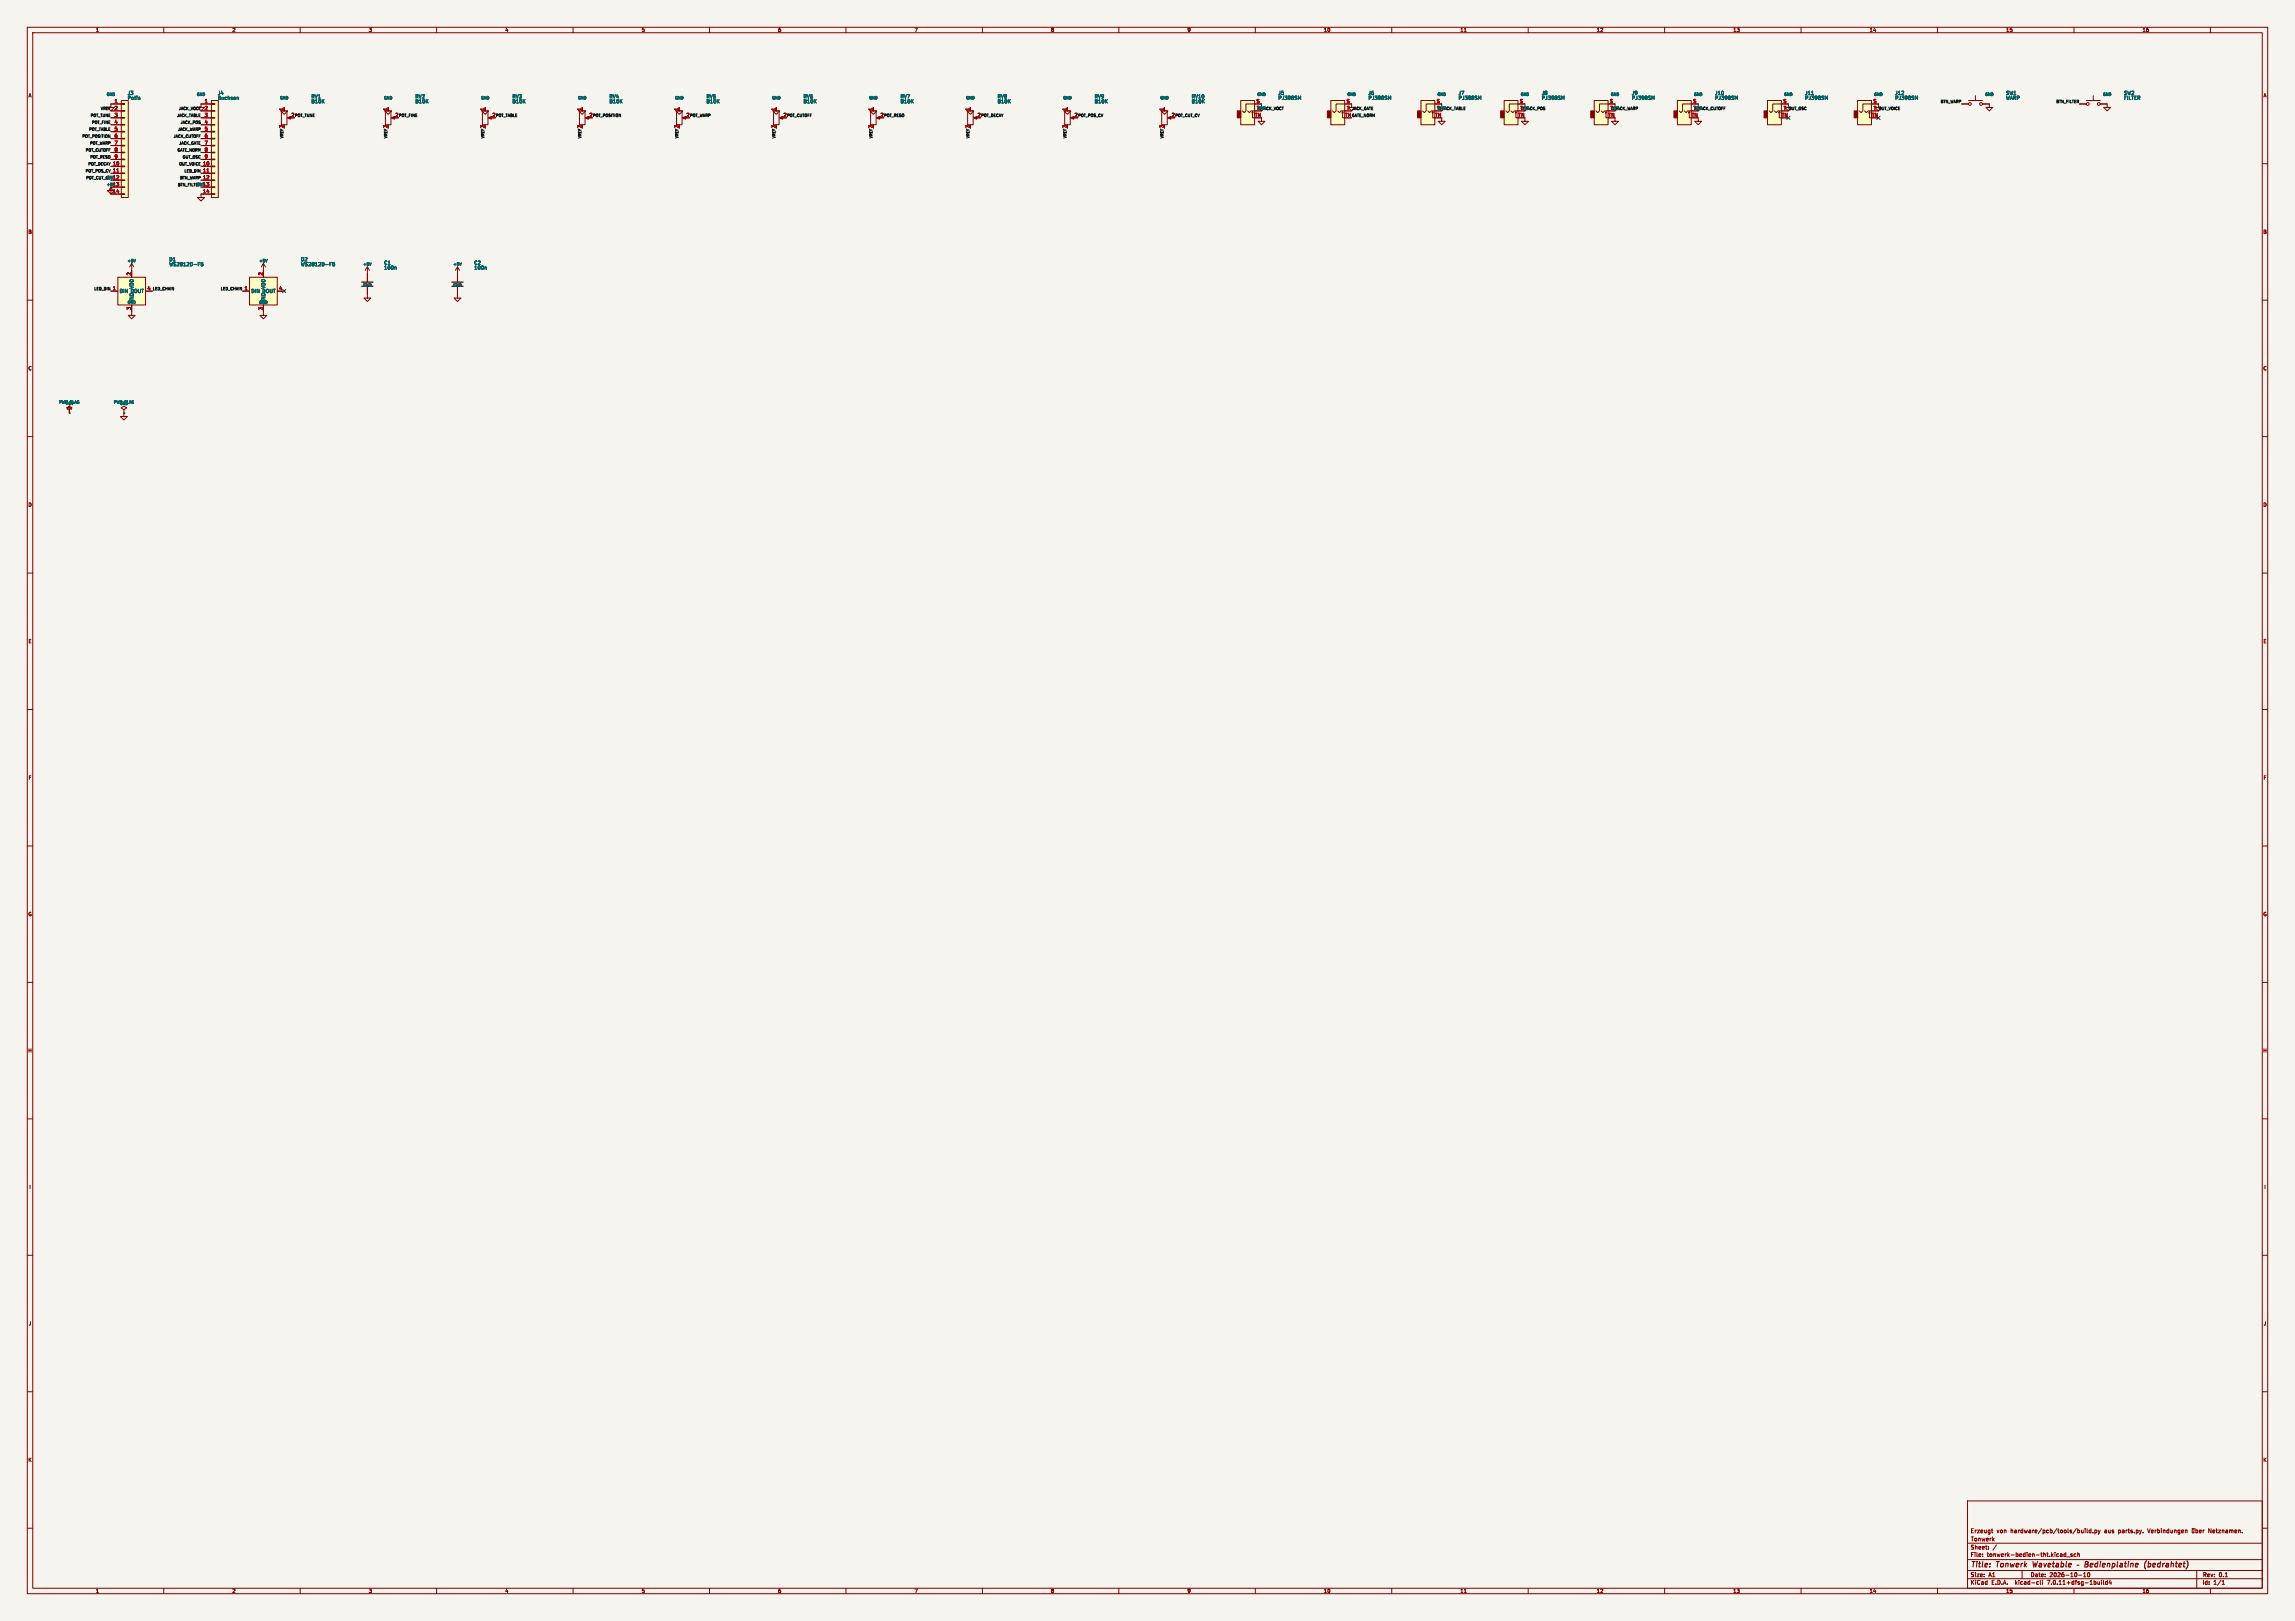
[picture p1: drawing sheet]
<svg xmlns="http://www.w3.org/2000/svg" width="841mm" height="594mm" viewBox="0 0 841 594" stroke-linecap="round" stroke-linejoin="round" font-family="sans-serif">
<defs><g id="words">
<g font-size="2.8" fill="#840000">
<text x="722" y="574.9">Title:</text>
<text x="731.7" y="574.9">Tonwerk</text>
<text x="745.8" y="574.9">Wavetable</text>
<text x="766.4" y="574.9">Bedienplatine</text>
<text x="789" y="574.9">(bedrahtet)</text>
</g>
<g font-size="2.1" fill="#840000">
<text x="722" y="562">Erzeugt</text>
<text x="731.7" y="562">von</text>
<text x="736.8" y="562">hardware/pcb/tools/build.py</text>
<text x="771.3" y="562">aus</text>
<text x="776.6" y="562">parts.py.</text>
<text x="787.5" y="562">Verbindungen</text>
<text x="810" y="562">Netznamen.</text>
<text x="722" y="568">Sheet:</text>
<text x="722" y="565.2">Tonwerk</text>
<text x="722" y="570.7">File:</text>
<text x="728.1" y="570.7">tonwerk-bedien-tht.kicad_sch</text>
<text x="722" y="580.9">KiCad</text>
<text x="722" y="578.1">Size:</text>
<text x="728.7" y="578.1">A1</text>
<text x="729.7" y="580.9">E.D.A.</text>
<text x="738.6" y="580.9">kicad-cli</text>
<text x="744" y="578.1">Date:</text>
<text x="750.5" y="580.9">7.0.11+dfsg-1build4</text>
<text x="751" y="578.1">2026-10-10</text>
<text x="807" y="578.3">Rev:</text>
<text x="807" y="580.9">Id:</text>
<text x="811.1" y="580.9">1/1</text>
<text x="813.4" y="578.3">0.1</text>
</g>
<g font-size="1.8" fill="#840000">
<text x="35" y="11.9">1</text>
<text x="85" y="11.9">2</text>
<text x="135" y="11.9">3</text>
<text x="185" y="11.9">4</text>
<text x="235" y="11.9">5</text>
<text x="285" y="11.9">6</text>
<text x="335" y="11.9">7</text>
<text x="385" y="11.9">8</text>
<text x="435" y="11.9">9</text>
<text x="485" y="11.9">10</text>
<text x="535" y="11.9">11</text>
<text x="585" y="11.9">12</text>
<text x="635" y="11.9">13</text>
<text x="685" y="11.9">14</text>
<text x="735" y="11.9">15</text>
<text x="785" y="11.9">16</text>
<text x="10.3" y="35.9">A</text>
<text x="829.3" y="35.9">A</text>
<text x="10.3" y="85.9">B</text>
<text x="829.2" y="85.9">B</text>
<text x="10.3" y="135.9">C</text>
<text x="829.2" y="135.9">C</text>
<text x="10.3" y="185.9">D</text>
<text x="829.2" y="185.9">D</text>
<text x="10.3" y="235.9">E</text>
<text x="829.3" y="235.9">E</text>
<text x="10.3" y="285.9">F</text>
<text x="829.3" y="285.9">F</text>
<text x="10.3" y="335.9">G</text>
<text x="829.2" y="335.9">G</text>
<text x="10.2" y="385.9">H</text>
<text x="829.2" y="385.9">H</text>
<text x="10.6" y="435.9">I</text>
<text x="829.6" y="435.9">I</text>
<text x="10.4" y="485.9">J</text>
<text x="829.4" y="485.9">J</text>
<text x="10.3" y="535.9">K</text>
<text x="829.2" y="535.9">K</text>
<text x="35" y="583.9">1</text>
<text x="85" y="583.9">2</text>
<text x="135" y="583.9">3</text>
<text x="185" y="583.9">4</text>
<text x="235" y="583.9">5</text>
<text x="285" y="583.9">6</text>
<text x="335" y="583.9">7</text>
<text x="385" y="583.9">8</text>
<text x="435" y="583.9">9</text>
<text x="485" y="583.9">10</text>
<text x="535" y="583.9">11</text>
<text x="585" y="583.9">12</text>
<text x="635" y="583.9">13</text>
<text x="685" y="583.9">14</text>
<text x="735" y="583.9">15</text>
<text x="785" y="583.9">16</text>
</g>
<g font-size="1.8" fill="#006464">
<text x="46.6" y="35">J3</text>
<text x="79.7" y="35">J4</text>
<text x="468.3" y="35">J5</text>
<text x="501.3" y="35">J6</text>
<text x="534.3" y="35">J7</text>
<text x="564.8" y="35">J8</text>
<text x="597.8" y="35">J9</text>
<text x="628.3" y="35">J10</text>
<text x="661.3" y="35">J11</text>
<text x="694.3" y="35">J12</text>
<text x="735" y="35">SW1</text>
<text x="778.2" y="35">SW2</text>
<text x="46.6" y="36.8">Potis</text>
<text x="79.7" y="36.8">Buchsen</text>
<text x="114" y="36.2">RV1</text>
<text x="114" y="38">B10K</text>
<text x="152.1" y="36.2">RV2</text>
<text x="152.1" y="38">B10K</text>
<text x="187.6" y="36.2">RV3</text>
<text x="187.6" y="38">B10K</text>
<text x="223.2" y="36.2">RV4</text>
<text x="223.2" y="38">B10K</text>
<text x="258.7" y="36.2">RV5</text>
<text x="258.7" y="38">B10K</text>
<text x="294.3" y="36.2">RV6</text>
<text x="294.3" y="38">B10K</text>
<text x="329.9" y="36.2">RV7</text>
<text x="329.9" y="38">B10K</text>
<text x="365.4" y="36.2">RV8</text>
<text x="365.4" y="38">B10K</text>
<text x="401" y="36.2">RV9</text>
<text x="401" y="38">B10K</text>
<text x="436.5" y="36.2">RV10</text>
<text x="436.5" y="38">B10K</text>
<text x="460.4" y="40.4">T</text>
<text x="468.3" y="36.8">PJ398SM</text>
<text x="501.3" y="36.8">PJ398SM</text>
<text x="526.5" y="40.4">T</text>
<text x="534.3" y="36.8">PJ398SM</text>
<text x="564.8" y="36.8">PJ398SM</text>
<text x="597.8" y="36.8">PJ398SM</text>
<text x="620.4" y="40.4">T</text>
<text x="628.3" y="36.8">PJ398SM</text>
<text x="661.3" y="36.8">PJ398SM</text>
<text x="694.3" y="36.8">PJ398SM</text>
<text x="735" y="36.8">WARP</text>
<text x="778.2" y="36.8">FILTER</text>
<text x="61.9" y="95.9">D1</text>
<text x="110.1" y="95.9">D2</text>
<text x="61.9" y="97.7">WS2812D-F5</text>
<text x="110.1" y="97.7">WS2812D-F5</text>
<text x="140.6" y="97.2">C1</text>
<text x="140.6" y="99">100n</text>
<text x="173.6" y="97.2">C2</text>
<text x="173.6" y="99">100n</text>
<text x="43.7" y="107.5">DIN DOUT</text>
<text x="49.1" y="105.9" transform="rotate(-90 49.1 105.9)">VDD</text>
<text x="91.9" y="107.5">DIN DOUT</text>
<text x="97.4" y="105.9" transform="rotate(-90 97.4 105.9)">VDD</text>
<text x="49.1" y="111.3" transform="rotate(-90 49.1 111.3)">GND</text>
<text x="97.4" y="111.3" transform="rotate(-90 97.4 111.3)">GND</text>
</g>
<g font-size="1.8" fill="#a90000">
<text x="41.8" y="37.8">1</text>
<text x="41.8" y="40.4">2</text>
<text x="74.9" y="37.8">1</text>
<text x="74.9" y="40.4">2</text>
<text x="103.9" y="40.7" transform="rotate(-90 103.9 40.7)">1</text>
<text x="142" y="40.7" transform="rotate(-90 142 40.7)">1</text>
<text x="177.5" y="40.7" transform="rotate(-90 177.5 40.7)">1</text>
<text x="213.1" y="40.7" transform="rotate(-90 213.1 40.7)">1</text>
<text x="248.7" y="40.7" transform="rotate(-90 248.7 40.7)">1</text>
<text x="284.2" y="40.7" transform="rotate(-90 284.2 40.7)">1</text>
<text x="319.8" y="40.7" transform="rotate(-90 319.8 40.7)">1</text>
<text x="355.3" y="40.7" transform="rotate(-90 355.3 40.7)">1</text>
<text x="390.9" y="40.7" transform="rotate(-90 390.9 40.7)">1</text>
<text x="426.5" y="40.7" transform="rotate(-90 426.5 40.7)">1</text>
<text x="460.3" y="37.8">S</text>
<text x="493.3" y="37.8">S</text>
<text x="493.4" y="40.4">T</text>
<text x="526.3" y="37.8">S</text>
<text x="556.8" y="37.8">S</text>
<text x="556.9" y="40.4">T</text>
<text x="589.8" y="37.8">S</text>
<text x="590" y="40.4">T</text>
<text x="620.3" y="37.8">S</text>
<text x="653.3" y="37.8">S</text>
<text x="653.5" y="40.4">T</text>
<text x="686.4" y="37.8">S</text>
<text x="686.5" y="40.4">T</text>
<text x="41.8" y="42.9">3</text>
<text x="41.8" y="45.5">4</text>
<text x="74.9" y="42.9">3</text>
<text x="74.9" y="45.5">4</text>
<text x="103.9" y="47.1" transform="rotate(-90 103.9 47.1)">3</text>
<text x="106.6" y="42.9">2</text>
<text x="142" y="47.1" transform="rotate(-90 142 47.1)">3</text>
<text x="144.7" y="42.9">2</text>
<text x="177.5" y="47.1" transform="rotate(-90 177.5 47.1)">3</text>
<text x="180.3" y="42.9">2</text>
<text x="213.1" y="47.1" transform="rotate(-90 213.1 47.1)">3</text>
<text x="215.8" y="42.9">2</text>
<text x="248.7" y="47.1" transform="rotate(-90 248.7 47.1)">3</text>
<text x="251.4" y="42.9">2</text>
<text x="284.2" y="47.1" transform="rotate(-90 284.2 47.1)">3</text>
<text x="286.9" y="42.9">2</text>
<text x="319.8" y="47.1" transform="rotate(-90 319.8 47.1)">3</text>
<text x="322.5" y="42.9">2</text>
<text x="355.3" y="47.1" transform="rotate(-90 355.3 47.1)">3</text>
<text x="358.1" y="42.9">2</text>
<text x="390.9" y="47.1" transform="rotate(-90 390.9 47.1)">3</text>
<text x="393.6" y="42.9">2</text>
<text x="426.5" y="47.1" transform="rotate(-90 426.5 47.1)">3</text>
<text x="429.2" y="42.9">2</text>
<text x="459.8" y="42.9">TN</text>
<text x="492.8" y="42.9">TN</text>
<text x="525.8" y="42.9">TN</text>
<text x="556.3" y="42.9">TN</text>
<text x="589.3" y="42.9">TN</text>
<text x="619.8" y="42.9">TN</text>
<text x="652.8" y="42.9">TN</text>
<text x="685.8" y="42.9">TN</text>
<text x="41.8" y="48">5</text>
<text x="41.8" y="50.5">6</text>
<text x="41.8" y="53.1">7</text>
<text x="74.9" y="48">5</text>
<text x="74.9" y="50.5">6</text>
<text x="74.9" y="53.1">7</text>
<text x="41.8" y="55.6">8</text>
<text x="41.8" y="58.2">9</text>
<text x="74.9" y="55.6">8</text>
<text x="74.9" y="58.2">9</text>
<text x="41.2" y="60.7">10</text>
<text x="41.2" y="63.2">11</text>
<text x="41.2" y="65.8">12</text>
<text x="74.3" y="60.7">10</text>
<text x="74.3" y="63.2">11</text>
<text x="74.3" y="65.8">12</text>
<text x="41.2" y="68.3">13</text>
<text x="41.2" y="70.9">14</text>
<text x="74.3" y="68.3">13</text>
<text x="74.3" y="70.9">14</text>
<text x="48" y="101" transform="rotate(-90 48 101)">2</text>
<text x="96.3" y="101" transform="rotate(-90 96.3 101)">2</text>
<text x="41.2" y="106.4">1</text>
<text x="53.9" y="106.4">4</text>
<text x="89.5" y="106.4">1</text>
<text x="102.2" y="106.4">4</text>
<text x="48" y="113.7" transform="rotate(-90 48 113.7)">3</text>
<text x="96.3" y="113.7" transform="rotate(-90 96.3 113.7)">3</text>
</g>
<g font-size="1.4" fill="#006464">
<text x="39" y="35.3">GND</text>
<text x="72" y="35.3">GND</text>
<text x="460.6" y="35.3">GND</text>
<text x="493.6" y="35.3">GND</text>
<text x="526.7" y="35.3">GND</text>
<text x="557.1" y="35.3">GND</text>
<text x="590.2" y="35.3">GND</text>
<text x="620.6" y="35.3">GND</text>
<text x="653.7" y="35.3">GND</text>
<text x="686.7" y="35.3">GND</text>
<text x="727.3" y="35.3">GND</text>
<text x="770.5" y="35.3">GND</text>
<text x="102.5" y="36.6">GND</text>
<text x="140.6" y="36.6">GND</text>
<text x="176.1" y="36.6">GND</text>
<text x="211.7" y="36.6">GND</text>
<text x="247.3" y="36.6">GND</text>
<text x="282.8" y="36.6">GND</text>
<text x="318.4" y="36.6">GND</text>
<text x="353.9" y="36.6">GND</text>
<text x="389.5" y="36.6">GND</text>
<text x="425.1" y="36.6">GND</text>
<text x="460.6" y="40.4">GND</text>
<text x="526.7" y="40.4">GND</text>
<text x="557.1" y="40.4">GND</text>
<text x="590.2" y="40.4">GND</text>
<text x="620.6" y="40.4">GND</text>
<text x="39" y="65.8">GND</text>
<text x="39" y="68.3">+5V</text>
<text x="72" y="68.3">GND</text>
<text x="46.6" y="96.3">+5V</text>
<text x="94.9" y="96.3">+5V</text>
<text x="133" y="97.6">+5V</text>
<text x="166" y="97.6">+5V</text>
<text x="133" y="105.2">GND</text>
<text x="166" y="105.2">GND</text>
<text x="46.6" y="111.5">GND</text>
<text x="94.9" y="111.5">GND</text>
<text x="21.6" y="148.1">PWR_FLAG</text>
<text x="23.7" y="148.6">+5V</text>
<text x="41.6" y="148.1">PWR_FLAG</text>
<text x="43.7" y="148.6">GND</text>
</g>
<g font-size="1.4" fill="#0f0f0f">
<text x="36.8" y="40.4">VREF</text>
<text x="65.4" y="40.4">JACK_VOCT</text>
<text x="462.3" y="40.4">JACK_VOCT</text>
<text x="495.3" y="40.4">JACK_GATE</text>
<text x="528.3" y="40.4">JACK_TABLE</text>
<text x="558.8" y="40.4">JACK_POS</text>
<text x="591.8" y="40.4">JACK_WARP</text>
<text x="622.3" y="40.4">JACK_CUTOFF</text>
<text x="655.3" y="40.4">OUT_OSC</text>
<text x="688.3" y="40.4">OUT_VOICE</text>
<text x="711" y="37.8">BTN_WARP</text>
<text x="753.4" y="37.8">BTN_FILTER</text>
<text x="32.5" y="48">POT_TABLE</text>
<text x="33" y="42.9">POT_TUNE</text>
<text x="33.5" y="45.4">POT_FINE</text>
<text x="64.7" y="42.9">JACK_TABLE</text>
<text x="65" y="48">JACK_WARP</text>
<text x="66" y="45.4">JACK_POS</text>
<text x="107.9" y="42.9">POT_TUNE</text>
<text x="146" y="42.9">POT_FINE</text>
<text x="181.6" y="42.9">POT_TABLE</text>
<text x="217.2" y="42.9">POT_POSITION</text>
<text x="252.7" y="42.9">POT_WARP</text>
<text x="288.3" y="42.9">POT_CUTOFF</text>
<text x="323.8" y="42.9">POT_RESO</text>
<text x="359.4" y="42.9">POT_DECAY</text>
<text x="395" y="42.9">POT_POS_CV</text>
<text x="430.5" y="42.9">POT_CUT_CV</text>
<text x="495.3" y="42.9">GATE_NORM</text>
<text x="30" y="50.5">POT_POSITION</text>
<text x="32.8" y="53.1">POT_WARP</text>
<text x="63.5" y="50.5">JACK_CUTOFF</text>
<text x="65.5" y="53.1">JACK_GATE</text>
<text x="103.9" y="50.9" transform="rotate(-90 103.9 50.9)">VREF</text>
<text x="142" y="50.9" transform="rotate(-90 142 50.9)">VREF</text>
<text x="177.5" y="50.9" transform="rotate(-90 177.5 50.9)">VREF</text>
<text x="213.1" y="50.9" transform="rotate(-90 213.1 50.9)">VREF</text>
<text x="248.6" y="50.9" transform="rotate(-90 248.6 50.9)">VREF</text>
<text x="284.2" y="50.9" transform="rotate(-90 284.2 50.9)">VREF</text>
<text x="319.8" y="50.9" transform="rotate(-90 319.8 50.9)">VREF</text>
<text x="355.3" y="50.9" transform="rotate(-90 355.3 50.9)">VREF</text>
<text x="390.9" y="50.9" transform="rotate(-90 390.9 50.9)">VREF</text>
<text x="426.4" y="50.9" transform="rotate(-90 426.4 50.9)">VREF</text>
<text x="31.2" y="55.6">POT_CUTOFF</text>
<text x="32.9" y="58.1">POT_RESO</text>
<text x="64.9" y="55.6">GATE_NORM</text>
<text x="66.8" y="58.1">OUT_OSC</text>
<text x="31.2" y="63.2">POT_POS_CV</text>
<text x="31.4" y="65.8">POT_CUT_CV</text>
<text x="32.2" y="60.7">POT_DECAY</text>
<text x="65.5" y="60.7">OUT_VOICE</text>
<text x="65.8" y="65.8">BTN_WARP</text>
<text x="67.4" y="63.2">LED_DIN</text>
<text x="65" y="68.3">BTN_FILTER</text>
<text x="34.4" y="106.4">LED_DIN</text>
<text x="55.9" y="106.4">LED_CHAIN</text>
<text x="80.7" y="106.4">LED_CHAIN</text>
</g>
</g></defs>
<path d="M0 0h841v594h-841z" fill="#f5f4ef" stroke="#f5f4ef" stroke-width=".37"/>
<g fill="none" stroke="#840000" stroke-width=".37">
<path d="M10 10h821v574h-821zM12 12h817v570h-817zM60 10v2M110 10v2M160 10v2M210 10v2M260 10v2M310 10v2M360 10v2M410 10v2M460 10v2M510 10v2"/>
<path d="M536.6 11.6h.7M560 10v2M610 10v2M660 10v2M710 10v2M760 10v2M810 10v2M44.4 38h1.3v.2h-1.3zM44.4 36.8h2.6v35.6h-2.6zM44.4 38.1h-3.8v1.3h1.3l-1.3 1.2-1.2-1.2h1.2M77.5 38h1.2v.2h-1.2zM77.5 36.8h2.5v35.6h-2.5z"/>
<path d="M77.5 38.1h-3.8v1.3h1.2l-1.2 1.2-1.3-1.2h1.3M104.1 39.4v1.2h1.3l-1.3 1.3-1.2-1.3h1.2zM142.2 39.4v1.2h1.3l-1.3 1.3-1.2-1.3h1.2zM177.8 39.4v1.2h1.3l-1.3 1.3-1.3-1.3h1.3zM284.5 39.4v1.2h1.2l-1.2 1.3-1.3-1.3h1.3zM320 39.4v1.2h1.3l-1.3 1.3-1.2-1.3h1.2zM355.6 39.4v1.2h1.3l-1.3 1.3-1.3-1.3h1.3zM391.2 39.4v1.2h1.2l-1.2 1.3-1.3-1.3h1.3zM454.7 36.8h5v8.9h-5zM462.3 39.4h-1.3l1.3 1.2 1.2-1.2h-1.2v-1.3h-5.7v2.5l-.7 .7-.6-.7M487.7 36.8h5.1v8.9h-5.1zM495.3 39.4h-1.3l1.3 1.2 1.3-1.2h-1.3v-1.3h-5.7v2.5l-.7 .7-.6-.7"/>
<path d="M520.7 36.8h5.1v8.9h-5.1zM528.3 39.4h-1.3l1.3 1.2 1.3-1.2h-1.3v-1.3h-5.7v2.5l-.6 .7-.7-.7M551.2 36.8h5.1v8.9h-5.1zM558.8 39.4h-1.3l1.3 1.2 1.3-1.2h-1.3v-1.3h-5.7v2.5l-.7 .7-.6-.7M584.2 36.8h5.1v8.9h-5.1zM591.8 39.4h-1.3l1.3 1.2 1.3-1.2h-1.3v-1.3h-5.7v2.5l-.6 .7-.7-.7M614.7 36.8h5.1v8.9h-5.1zM622.3 39.4h-1.3l1.3 1.2 1.3-1.2h-1.3v-1.3h-5.7v2.5l-.7 .7-.6-.7M647.7 36.8h5.1v8.9h-5.1zM655.3 39.4h-1.3l1.3 1.2 1.3-1.2h-1.3v-1.3h-5.7v2.5l-.6 .7-.7-.7M680.7 36.8h5.1v8.9h-5.1zM688.3 39.4h-1.2l1.2 1.2 1.3-1.2h-1.3v-1.3h-5.7v2.5l-.6 .7-.6-.7"/>
<path d="M718.8 38.1h2.6M721.4 36.8h5M723.9 35.1v1.7M726.4 38.1h2.6v1.3h1.2l-1.2 1.2-1.3-1.2h1.3M762 38.1h2.5M764.5 36.8h5.1M767.1 35.1v1.7M769.6 38.1h2.6v1.3h1.2l-1.2 1.2-1.3-1.2h1.3M10 60h2M40.6 40.6h3.8M40.6 43.2h3.8M40.6 45.7h3.8"/>
<path d="M40.6 48.3h3.8M40.6 50.8h3.8M40.6 53.3h3.8M40.6 55.9h3.8M40.6 58.4h3.8M44.4 58.3h1.3v.2h-1.3zM44.4 55.8h1.3v.2h-1.3zM44.4 53.2h1.3v.3h-1.3zM44.4 50.7h1.3v.2h-1.3zM44.4 48.1h1.3v.3h-1.3zM44.4 45.6h1.3v.2h-1.3zM44.4 43.1h1.3v.2h-1.3z"/>
<path d="M44.4 40.5h1.3v.3h-1.3zM73.7 40.6h3.8M73.7 43.2h3.8M73.7 45.7h3.8M73.7 48.3h3.8M73.7 50.8h3.8M73.7 53.3h3.8M73.7 55.9h3.8M73.7 58.4h3.8M77.5 58.3h1.2v.2h-1.2zM77.5 55.8h1.2v.2h-1.2zM77.5 53.2h1.2v.3h-1.2z"/>
<path d="M77.5 50.7h1.2v.2h-1.2zM77.5 48.1h1.2v.3h-1.2zM77.5 45.6h1.2v.2h-1.2zM77.5 43.1h1.2v.2h-1.2zM77.5 40.5h1.2v.3h-1.2zM103.1 40.6h2.1v5.1h-2.1zM105.7 43.2h1M141.2 40.6h2.1v5.1h-2.1zM143.8 43.2h1M176.8 40.6h2v5.1h-2zM179.3 43.2h1M212.1 40.6h1.3v-1.2v1.2h1.2l-1.2 1.3z"/>
<path d="M212.3 40.6h2.1v5.1h-2.1zM214.9 43.2h1M247.6 40.6h1.3v-1.2v1.2h1.3l-1.3 1.3zM247.9 40.6h2v5.1h-2zM250.4 43.2h1.1M283.5 40.6h2v5.1h-2zM286 43.2h1M319 40.6h2.1v5.1h-2.1zM321.6 43.2h1M354.6 40.6h2v5.1h-2zM357.1 43.2h1M390.1 40.6h2.1v5.1h-2.1z"/>
<path d="M392.7 43.2h1M425.4 40.6h1.3v-1.2v1.2h1.3l-1.3 1.3zM425.7 40.6h2v5.1h-2zM428.2 43.2h1.1M457.2 40.6l.6 .7 .7-.7h3.8M458.7 41.4l.3-.5v2.3h.7M459 40.9l.2 .5M462.3 43.2v1.2h1.2l-1.2 1.3-1.3-1.3h1.3M490.2 40.6l.7 .7 .6-.7h3.8M491.7 41.4l.3-.5v2.3h.8M492 40.9l.3 .5M523.2 40.6l.7 .7 .6-.7h3.8"/>
<path d="M524.8 41.4l.2-.5v2.3h.8M525 40.9l.3 .5M528.3 43.2v1.2h1.3l-1.3 1.3-1.3-1.3h1.3M553.7 40.6l.7 .7 .6-.7h3.8M555.2 41.4l.3-.5v2.3h.8M555.5 40.9l.3 .5M558.8 43.2v1.2h1.3l-1.3 1.3-1.3-1.3h1.3M586.7 40.6l.7 .7 .6-.7h3.8M588.3 41.4l.2-.5v2.3h.8M588.5 40.9l.3 .5M591.8 43.2v1.2h1.3l-1.3 1.3-1.3-1.3h1.3M617.2 40.6l.7 .7 .6-.7h3.8"/>
<path d="M618.7 41.4l.3-.5v2.3h.8M619 40.9l.3 .5M622.3 43.2v1.2h1.3l-1.3 1.3-1.3-1.3h1.3M650.2 40.6l.7 .7 .6-.7h3.8M651.8 41.4l.2-.5v2.3h.8M652 40.9l.3 .5M683.3 40.6l.6 .7 .6-.7h3.8M684.8 41.4l.2-.5v2.3h.8M685 40.9l.3 .5M829 60h2M40.6 68.6v1.2h1.3l-1.3 1.3-1.2-1.3h1.2M40.6 61h3.8"/>
<path d="M40.6 63.5h3.8M40.6 66h3.8M40.6 68.6h3.8M40.6 68.6v2.5h3.8M40.6 68.6l-.7 1.2M40.6 68.6l.8 1.2M44.4 71h1.3v.2h-1.3zM44.4 68.5h1.3v.2h-1.3zM44.4 65.9h1.3v.3h-1.3zM44.4 63.4h1.3v.2h-1.3zM44.4 60.8h1.3v.3h-1.3zM73.7 61h3.8"/>
<path d="M73.7 63.5h3.8M73.7 66h3.8M73.7 68.6h3.8M77.5 71h1.2v.2h-1.2zM77.5 68.5h1.2v.2h-1.2zM77.5 65.9h1.2v.3h-1.2zM77.5 63.4h1.2v.2h-1.2zM77.5 60.8h1.2v.3h-1.2zM77.5 71.1h-3.8v1.3h1.2l-1.2 1.3-1.3-1.3h1.3M48.3 96.5l-.8 1.3M48.3 96.5v5.1M48.3 96.5l.7 1.3"/>
<path d="M96.5 96.5v5.1M96.5 96.5l-.7 1.3M96.5 96.5l.8 1.3M134.6 97.8l-.7 1.3M134.6 97.8v5.3M134.6 97.8l.8 1.3M167.6 97.8l-.7 1.3M167.6 97.8v5.3M167.6 97.8l.8 1.3M10 110h2M40.6 106.7h2.6M43.2 101.6h10.1v10.2h-10.1z"/>
<path d="M48.3 111.8v3.8h1.2l-1.2 1.2-1.3-1.2h1.3M53.3 106.7h2.6M88.9 106.7h2.5M91.4 101.6h10.2v10.2h-10.2zM96.5 111.8v3.8h1.3l-1.3 1.2-1.3-1.2h1.3M101.6 106.7h2.5M134.6 105.2v4h1.3l-1.3 1.3-1.3-1.3h1.3M167.6 105.2v4h1.3l-1.3 1.3-1.2-1.3h1.2M829 110h2M10 160h2M25.4 150.1l1-.6-1-.7-1 .7 1 .6v1.3M25.4 151.4h.1"/>
<path d="M25.4 148.8l-.8 1.3M25.4 148.8v2.6M25.4 148.8l.8 1.3M45.4 150.1l1-.6-1-.7-1 .7 1 .6v1.3M45.4 151.4h.1M45.4 151.4v1.2h1.3l-1.3 1.3-1.3-1.3h1.3M829 160h2M10 210h2M829 210h2M10 260h2M829 260h2M10 310h2"/>
<path d="M829 310h2M10 360h2M829 360h2M10 410h2M829 410h2M10 460h2M829 460h2M10 510h2M829 510h2M10 560h2M721 550h108v32h-108zM829 560h2"/>
<path d="M721 578.5h108M721 575.5h108M721 571.5h108M721 565.5h108M726.5 570.2h.1M726.5 570.2v.1M726.5 569.5v.1M728.7 567.5v.2M728.7 566.8v.1M729.7 560.7h.6M730 560.2v1.3l.3 .2M731.6 566.1l-1.3 1.9"/>
<path d="M741 575.5v3M746.6 579.6l.4 .1M747.7 579.1l.2 1.5M748.5 579.1v.1M748.5 579.6v1M757 568.9v1.5M757 569.5l-.4-.1-.3 .3 .2 .6h.5M757.4 570.5h1.1M758.8 569.7l.6 .4-.2 .3-.4-.1M758.8 569.6v.1M759.4 569.5l-.6 .1M760.7 569.5l-.4-.1-.3 .3 .2 .6h.5"/>
<path d="M761.4 569.5h.6v.9M761.4 568.9v1.5M761.7 577.2h1.2M763.4 561.5l-.6 .1M763.4 560.7v1M763.5 577.8h.9M763.5 576.7l.5-.4v1.5M764.1 560.3h.1M764.1 560.7v1M764.2 560.3h-.1M764.8 560.2l.2 1.5M765.2 576.4l.1-.1a.73 .73 0 0 1 .5 .8 .73 .73 0 0 1-.6 .6l-.2-.5z"/>
<path d="M766.2 560.8l-.4-.1-.3 .3 .2 .6h.5M766.2 560.2v1.5M767 561.5v.2M767.7 560.8l.4-.1 .3 .3-.2 .6h-.5M767.7 560.7v1.5M768.9 560.7l.3 1M769.2 561.7l-.3 .5M769.6 560.7l-.4 1M770.1 579.1v.1M770.1 579.6v1M770.8 579.1l.2 1.5M772.2 579.7l-.4-.1-.3 .3 .2 .6h.5"/>
<path d="M772.2 579.1v1.5M773.2 579l-.3 1.1h.9M773.6 579.6v1M785.3 561.5v.2M801 560.7l.5 .2v.8M803.3 560.7l.1 .9 .6-.1M803.3 560.3h.1M803.4 560.3h.1M804 560.3h.1M804 560.7v1M804.7 560.8h.6v.7M804.7 561.6h.5"/>
<path d="M804.7 560.2v1.5M805 575.5v6.5M805.3 561.5l-.1 .1M805.9 561.2l.8-.2-.1-.2-.7 .1 .1 .7h.6M807.3 560.7v1M807.7 560.7l-.4 .3M809.4 561.7v-1.5l.8 1.5M814.3 579.5l.4-.4v1.5M60 582v2M110 582v2M160 582v2M210 582v2"/>
<path d="M260 582v2M310 582v2M360 582v2M410 582v2M460 582v2M510 582v2M536.6 583.6h.7M560 582v2M610 582v2M660 582v2M710 582v2M747 580.5l-.4 .1"/>
<path d="M760 582v2M810 582v2M814.3 580.6h.9"/>
<circle cx="721.9" cy="38.1" r=".51"/>
<circle cx="725.9" cy="38.1" r=".51"/>
<circle cx="765" cy="38.1" r=".51"/>
<circle cx="769.1" cy="38.1" r=".51"/>
</g>
<path d="M745 572.2l.2 2 .6-1.4M761.1 573.5h.8M764.1 573.2h.7M764.2 572.2h.7l.3 .4-.4 .6 .3 .2v.4l-.4 .4h-.7zM786.6 571.9a2.36 2.36 0 0 0-.4 3.1M787.3 573l.5-.1 .4 .4-.3 .8h-.8M787.4 572.2l-.3 2" fill="none" stroke="#840000" stroke-width=".4"/>
<g fill="#ffffc2" stroke="#ffffc2" stroke-width=".37">
<path d="M520.7 36.8h5.1v8.9h-5.1z"/>
<path d="M680.7 36.8h5.1v8.9h-5.1z"/>
<path d="M647.7 36.8h5.1v8.9h-5.1z"/>
<path d="M584.2 36.8h5.1v8.9h-5.1z"/>
<path d="M614.7 36.8h5.1v8.9h-5.1z"/>
<path d="M487.7 36.8h5.1v8.9h-5.1z"/>
<path d="M77.5 36.8h2.5v35.6h-2.5z"/>
<path d="M44.4 36.8h2.6v35.6h-2.6z"/>
<path d="M551.2 36.8h5.1v8.9h-5.1z"/>
<path d="M91.4 101.6h10.2v10.2h-10.2z"/>
<path d="M43.2 101.6h10.1v10.2h-10.1z"/>
<path d="M454.7 36.8h5v8.9h-5z"/>
</g>
<g fill="#840000" stroke="#840000" stroke-width=".37">
<path d="M519.4 40.6h1.3v2.6h-1.3z"/>
<path d="M679.4 40.6h1.3v2.6h-1.3z"/>
<path d="M646.4 40.6h1.3v2.6h-1.3z"/>
<path d="M582.9 40.6h1.3v2.6h-1.3z"/>
<path d="M613.4 40.6h1.3v2.6h-1.3z"/>
<path d="M356.7 43.2l1.2-.5v1z"/>
<path d="M392.3 43.2l1.1-.5v1z"/>
<path d="M486.4 40.6h1.3v2.6h-1.3z"/>
<path d="M285.6 43.2l1.2-.5v1z"/>
<path d="M250.1 43.2l1.1-.5v1z"/>
<path d="M214.5 43.2l1.1-.5v1z"/>
<path d="M143.4 43.2l1.1-.5v1z"/>
<path d="M178.9 43.2l1.2-.5v1z"/>
<path d="M321.2 43.2l1.1-.5v1z"/>
<path d="M105.3 43.2l1.1-.5v1z"/>
<path d="M549.9 40.6h1.3v2.6h-1.3z"/>
<path d="M427.9 43.2l1.1-.5v1z"/>
<path d="M453.4 40.6h1.3v2.6h-1.3z"/>
</g>
<g fill="none" stroke="#006464" stroke-width=".37">
<path d="M51.1 36.1l.2 .1M51.1 35.6l.1 .1M51.3 36.3l-.2 .2M51.3 36.2v.1M87 35.6l.4 .2v.7M476.2 36.1l.4-.9v1.3M509.2 36.1l.4-.9v1.3M542.2 36.1l.5-.9v1.3M572.7 36.1l.4-.9v1.3M605.7 36.1l.5-.9v1.3M636.2 36.1l.4-.9v1.3M663.8 34.7h.8"/>
<path d="M669.2 36.1l.5-.9v1.3M702.3 36.1l.4-.9v1.3M49.7 95l-.3 1M72.6 96.2h.6M74.3 96.7v.1M74.3 96.2h-.6v.6l.6-.1M74.3 96.8v.6l-.6-.1M97.9 95l-.3 1M120.9 96.2h.6M122.6 96.2h-.6l-.1 .6 .6-.1 .1 .6h-.7M136 96.3l-.3 1M145 97.9l.2 .8"/>
<path d="M169.1 96.3l-.4 1M178 97.9l.2 .8"/>
</g>
<path d="M42.8 63.1h.7M75.8 63.1h.7" fill="none" stroke="#a90000" stroke-width=".37"/>
<path d="M132.6 104.9h4.1M132.6 103.4h4.1M165.6 104.9h4.1M165.6 103.4h4.1" fill="none" stroke="#840000" stroke-width=".51"/>
<path d="M654.7 42.6l1.2 1.2M655.9 42.6l-1.2 1.2M687.7 42.6l1.2 1.2M688.9 42.6l-1.2 1.2M103.5 106.1l1.2 1.2M104.7 106.1l-1.2 1.2" fill="none" stroke="#000084" stroke-width=".37"/>
<use href="#words"/>
</svg>
